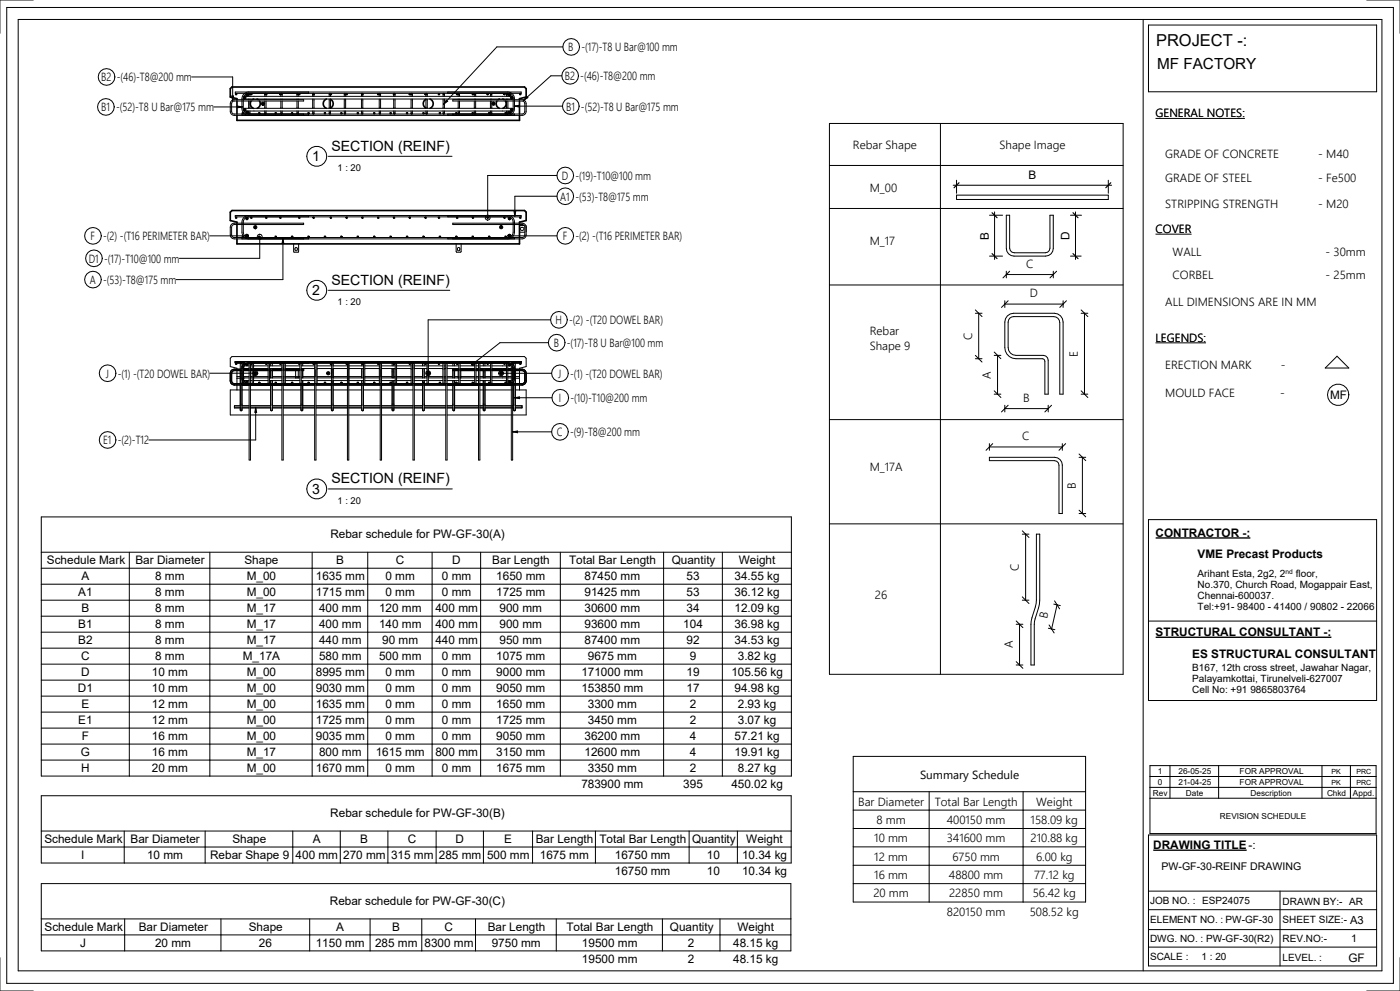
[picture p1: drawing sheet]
<svg xmlns="http://www.w3.org/2000/svg" width="420mm" height="297mm" viewBox="0 0 420 297" stroke-linecap="round" stroke-linejoin="round" font-family="sans-serif">
<defs><g id="words">
<text font-size="4.9" x="346.9" y="13.9">PROJECT -:</text>
<text font-size="4.6" x="347.2" y="20.7">MF FACTORY</text>
<g font-size="4.2">
<text x="99.4" y="45.2">SECTION (REINF)</text>
<text x="93.7" y="48.3">1</text>
<text x="93.7" y="88.5">2</text>
<text x="99.4" y="85.3">SECTION (REINF)</text>
<text x="93.7" y="148">3</text>
<text x="99.4" y="144.9">SECTION (REINF)</text>
</g>
<g font-size="3.5">
<text x="170.5" y="15.4">B -(17)-T8 U Bar@100 mm</text>
<text x="30.4" y="24.4">B2 -(46)-T8@200 mm</text>
<text x="169.5" y="24.1">B2 -(46)-T8@200 mm</text>
<text x="30.4" y="33.4">B1 -(52)-T8 U Bar@175 mm</text>
<text x="169.9" y="33.2">B1 -(52)-T8 U Bar@175 mm</text>
<text x="346.7" y="35.2">GENERAL NOTES:</text>
<text x="255.9" y="44.7">Rebar Shape</text>
<text x="299.9" y="44.7">Shape Image</text>
<text x="349.6" y="47.3">GRADE OF CONCRETE</text>
<text x="395.5" y="47.3">- M40</text>
<text x="168.6" y="54">D -(19)-T10@100 mm</text>
<text x="308.6" y="53.8">B</text>
<text x="261" y="57.4">M_00</text>
<text x="349.6" y="54.6">GRADE OF STEEL</text>
<text x="395.5" y="54.6">- Fe500</text>
<text x="168.1" y="60.2">A1 -(53)-T8@175 mm</text>
<text x="349.6" y="62.3">STRIPPING STRENGTH</text>
<text x="395.5" y="62.3">- M20</text>
<text x="296.7" y="71.8" transform="rotate(-90 296.7 71.8)">B</text>
<text x="321" y="71.9" transform="rotate(-90 321 71.9)">D</text>
<text x="346.7" y="69.9">COVER</text>
<text x="27.2" y="72.1">F -(2) -(T16 PERIMETER BAR)</text>
<text x="168.9" y="72.1">F -(2) -(T16 PERIMETER BAR)</text>
<text x="261" y="73.5">M_17</text>
<text x="351.8" y="76.8">WALL</text>
<text x="397.8" y="76.8">- 30mm</text>
<text x="26.6" y="78.8">D1 -(17)-T10@100 mm</text>
<text x="307.9" y="80.3">C</text>
<text x="351.8" y="83.5">CORBEL</text>
<text x="397.8" y="83.5">- 25mm</text>
<text x="26.9" y="85.2">A -(53)-T8@175 mm</text>
<text x="309" y="89.2">D</text>
<text x="349.6" y="91.6">ALL DIMENSIONS ARE IN MM</text>
<text x="166.7" y="97.2">H -(2) -(T20 DOWEL BAR)</text>
<text x="261" y="100.3">Rebar</text>
<text x="291.7" y="101.8" transform="rotate(-90 291.7 101.8)">C</text>
<text x="166.2" y="104.1">B -(17)-T8 U Bar@100 mm</text>
<text x="261" y="105">Shape 9</text>
<text x="323.4" y="106.9" transform="rotate(-90 323.4 106.9)">E</text>
<text x="346.7" y="102.5">LEGENDS:</text>
<text x="31.7" y="113.2">J</text>
<text x="35.3" y="113.2">-(1) -(T20 DOWEL BAR)</text>
<text x="167.5" y="113.3">J</text>
<text x="171.1" y="113.3">-(1) -(T20 DOWEL BAR)</text>
<text x="297.3" y="113.5" transform="rotate(-90 297.3 113.5)">A</text>
<text x="349.6" y="110.8">ERECTION MARK</text>
<text x="384.3" y="110.8">-</text>
<text x="349.6" y="119.1">MOULD FACE</text>
<text x="384.2" y="119.1">-</text>
<text x="399.1" y="119.7">MF</text>
<text x="167.7" y="120.6">I</text>
<text x="171.2" y="120.6">-(10)-T10@200 mm</text>
<text x="307" y="120.5">B</text>
<text x="167.1" y="130.8">C -(9)-T8@200 mm</text>
<text x="31" y="133.2">E1 -(2)-T12</text>
<text x="306.7" y="132">C</text>
<text x="261" y="141.2">M_17A</text>
<text x="322.8" y="146.5" transform="rotate(-90 322.8 146.5)">B</text>
<text x="99.1" y="161.4">Rebar schedule for PW-GF-30(A)</text>
<text x="346.8" y="160.9">CONTRACTOR -:</text>
<text x="359.3" y="167.3">VME Precast Products</text>
<text x="14.1" y="169.1">Schedule Mark</text>
<text x="24.4" y="173.9">A</text>
<text x="40.7" y="169.1">Bar Diameter</text>
<text x="46.5" y="173.9">8 mm</text>
<text x="73.3" y="169.1">Shape</text>
<text x="74" y="173.9">M_00</text>
<text x="94.8" y="173.9">1635 mm</text>
<text x="100.8" y="169.1">B</text>
<text x="115.7" y="173.9">0 mm</text>
<text x="118.7" y="169.1">C</text>
<text x="132.6" y="173.9">0 mm</text>
<text x="135.7" y="169.1">D</text>
<text x="147.7" y="169.1">Bar Length</text>
<text x="148.9" y="173.9">1650 mm</text>
<text x="170.7" y="169.1">Total Bar Length</text>
<text x="175.4" y="173.9">87450 mm</text>
<text x="201.6" y="169.1">Quantity</text>
<text x="206" y="173.9">53</text>
<text x="220.4" y="173.9">34.55 kg</text>
<text x="221.7" y="169.1">Weight</text>
<text x="305.8" y="171.2" transform="rotate(-90 305.8 171.2)">C</text>
<text x="23.5" y="178.7">A1</text>
<text x="46.5" y="178.7">8 mm</text>
<text x="74" y="178.7">M_00</text>
<text x="94.8" y="178.7">1715 mm</text>
<text x="115.7" y="178.7">0 mm</text>
<text x="132.6" y="178.7">0 mm</text>
<text x="148.9" y="178.7">1725 mm</text>
<text x="175.4" y="178.7">91425 mm</text>
<text x="206" y="178.7">53</text>
<text x="220.4" y="178.7">36.12 kg</text>
<text x="262.5" y="179.6">26</text>
<text x="24.4" y="183.5">B</text>
<text x="46.5" y="183.5">8 mm</text>
<text x="74" y="183.5">M_17</text>
<text x="95.7" y="183.5">400 mm</text>
<text x="113.7" y="183.5">120 mm</text>
<text x="130.7" y="183.5">400 mm</text>
<text x="149.9" y="183.5">900 mm</text>
<text x="175.4" y="183.5">30600 mm</text>
<text x="206" y="183.5">34</text>
<text x="220.4" y="183.5">12.09 kg</text>
<text x="314.2" y="185.5" transform="rotate(-77 314.2 185.5)">B</text>
<text x="23.5" y="188.3">B1</text>
<text x="46.5" y="188.3">8 mm</text>
<text x="74" y="188.3">M_17</text>
<text x="95.7" y="188.3">400 mm</text>
<text x="113.7" y="188.3">140 mm</text>
<text x="130.7" y="188.3">400 mm</text>
<text x="149.9" y="188.3">900 mm</text>
<text x="175.4" y="188.3">93600 mm</text>
<text x="205" y="188.3">104</text>
<text x="220.4" y="188.3">36.98 kg</text>
<text x="346.8" y="190.7">STRUCTURAL CONSULTANT -:</text>
<text x="23.5" y="193.1">B2</text>
<text x="24.3" y="197.9">C</text>
<text x="46.5" y="193.1">8 mm</text>
<text x="46.5" y="197.9">8 mm</text>
<text x="72.9" y="197.9">M_17A</text>
<text x="74" y="193.1">M_17</text>
<text x="95.7" y="193.1">440 mm</text>
<text x="95.7" y="197.9">580 mm</text>
<text x="113.7" y="197.9">500 mm</text>
<text x="114.7" y="193.1">90 mm</text>
<text x="130.7" y="193.1">440 mm</text>
<text x="132.6" y="197.9">0 mm</text>
<text x="148.9" y="197.9">1075 mm</text>
<text x="149.9" y="193.1">950 mm</text>
<text x="175.4" y="193.1">87400 mm</text>
<text x="176.4" y="197.9">9675 mm</text>
<text x="206" y="193.1">92</text>
<text x="207" y="197.9">9</text>
<text x="220.4" y="193.1">34.53 kg</text>
<text x="221.4" y="197.9">3.82 kg</text>
<text x="303.9" y="194.4" transform="rotate(-90 303.9 194.4)">A</text>
<text x="357.7" y="197.1">ES STRUCTURAL CONSULTANT</text>
<text x="24.3" y="202.7">D</text>
<text x="45.6" y="202.7">10 mm</text>
<text x="74" y="202.7">M_00</text>
<text x="94.8" y="202.7">8995 mm</text>
<text x="115.7" y="202.7">0 mm</text>
<text x="132.6" y="202.7">0 mm</text>
<text x="148.9" y="202.7">9000 mm</text>
<text x="174.4" y="202.7">171000 mm</text>
<text x="206" y="202.7">19</text>
<text x="219.4" y="202.7">105.56 kg</text>
<text x="23.4" y="207.5">D1</text>
<text x="45.6" y="207.5">10 mm</text>
<text x="74" y="207.5">M_00</text>
<text x="94.8" y="207.5">9030 mm</text>
<text x="115.7" y="207.5">0 mm</text>
<text x="132.6" y="207.5">0 mm</text>
<text x="148.9" y="207.5">9050 mm</text>
<text x="174.4" y="207.5">153850 mm</text>
<text x="206" y="207.5">17</text>
<text x="220.4" y="207.5">94.98 kg</text>
<text x="24.4" y="212.2">E</text>
<text x="45.6" y="212.2">12 mm</text>
<text x="74" y="212.2">M_00</text>
<text x="94.8" y="212.2">1635 mm</text>
<text x="115.7" y="212.2">0 mm</text>
<text x="132.6" y="212.2">0 mm</text>
<text x="148.9" y="212.2">1650 mm</text>
<text x="176.4" y="212.2">3300 mm</text>
<text x="207" y="212.2">2</text>
<text x="221.4" y="212.2">2.93 kg</text>
<text x="23.5" y="217">E1</text>
<text x="24.5" y="221.8">F</text>
<text x="45.6" y="217">12 mm</text>
<text x="45.6" y="221.8">16 mm</text>
<text x="74" y="217">M_00</text>
<text x="74" y="221.8">M_00</text>
<text x="94.8" y="217">1725 mm</text>
<text x="94.8" y="221.8">9035 mm</text>
<text x="115.7" y="217">0 mm</text>
<text x="115.7" y="221.8">0 mm</text>
<text x="132.6" y="217">0 mm</text>
<text x="132.6" y="221.8">0 mm</text>
<text x="148.9" y="217">1725 mm</text>
<text x="148.9" y="221.8">9050 mm</text>
<text x="175.4" y="221.8">36200 mm</text>
<text x="176.4" y="217">3450 mm</text>
<text x="207" y="217">2</text>
<text x="207" y="221.8">4</text>
<text x="220.4" y="221.8">57.21 kg</text>
<text x="221.4" y="217">3.07 kg</text>
<text x="24.2" y="226.6">G</text>
<text x="45.6" y="226.6">16 mm</text>
<text x="74" y="226.6">M_17</text>
<text x="95.7" y="226.6">800 mm</text>
<text x="112.8" y="226.6">1615 mm</text>
<text x="130.7" y="226.6">800 mm</text>
<text x="148.9" y="226.6">3150 mm</text>
<text x="175.4" y="226.6">12600 mm</text>
<text x="207" y="226.6">4</text>
<text x="220.4" y="226.6">19.91 kg</text>
<text x="24.3" y="231.4">H</text>
<text x="45.6" y="231.4">20 mm</text>
<text x="74" y="231.4">M_00</text>
<text x="94.8" y="231.4">1670 mm</text>
<text x="115.7" y="231.4">0 mm</text>
<text x="132.6" y="231.4">0 mm</text>
<text x="148.9" y="231.4">1675 mm</text>
<text x="176.4" y="231.4">3350 mm</text>
<text x="207" y="231.4">2</text>
<text x="221.4" y="231.4">8.27 kg</text>
<text x="276.1" y="233.4">Summary Schedule</text>
<text x="174.4" y="236.2">783900 mm</text>
<text x="205" y="236.2">395</text>
<text x="219.4" y="236.2">450.02 kg</text>
<text x="99.1" y="245">Rebar schedule for PW-GF-30(B)</text>
<text x="257.5" y="241.5">Bar Diameter</text>
<text x="280.5" y="241.5">Total Bar Length</text>
<text x="310.9" y="241.5">Weight</text>
<text x="263" y="247">8 mm</text>
<text x="284.1" y="247">400150 mm</text>
<text x="309.2" y="247">158.09 kg</text>
<text x="13.3" y="252.7">Schedule Mark</text>
<text x="24.3" y="257.5">I</text>
<text x="39.2" y="252.7">Bar Diameter</text>
<text x="44.1" y="257.5">10 mm</text>
<text x="63.1" y="257.5">Rebar Shape 9</text>
<text x="69.7" y="252.7">Shape</text>
<text x="88.7" y="257.5">400 mm</text>
<text x="93.8" y="252.7">A</text>
<text x="103" y="257.5">270 mm</text>
<text x="108.1" y="252.7">B</text>
<text x="117.3" y="257.5">315 mm</text>
<text x="122.4" y="252.7">C</text>
<text x="131.7" y="257.5">285 mm</text>
<text x="136.7" y="252.7">D</text>
<text x="146.1" y="257.5">500 mm</text>
<text x="151.3" y="252.7">E</text>
<text x="160.8" y="252.7">Bar Length</text>
<text x="162" y="257.5">1675 mm</text>
<text x="179.8" y="252.7">Total Bar Length</text>
<text x="184.5" y="257.5">16750 mm</text>
<text x="207.6" y="252.7">Quantity</text>
<text x="212.1" y="257.5">10</text>
<text x="222.6" y="257.5">10.34 kg</text>
<text x="223.9" y="252.7">Weight</text>
<text x="262.3" y="252.5">10 mm</text>
<text x="284.1" y="252.5">341600 mm</text>
<text x="309.2" y="252.5">210.88 kg</text>
<text x="346" y="254.5">DRAWING TITLE</text>
<text x="374.6" y="254.5">-:</text>
<text x="184.5" y="262.3">16750 mm</text>
<text x="212.1" y="262.3">10</text>
<text x="222.6" y="262.3">10.34 kg</text>
<text x="262.3" y="258">12 mm</text>
<text x="262.3" y="263.5">16 mm</text>
<text x="284.7" y="263.5">48800 mm</text>
<text x="285.8" y="258">6750 mm</text>
<text x="310.3" y="263.5">77.12 kg</text>
<text x="310.9" y="258">6.00 kg</text>
<text x="262.1" y="269.1">20 mm</text>
<text x="284.8" y="269.1">22850 mm</text>
<text x="309.9" y="269.1">56.42 kg</text>
<text x="99" y="271.3">Rebar schedule for PW-GF-30(C)</text>
<text x="284.1" y="274.6">820150 mm</text>
<text x="309" y="274.6">508.52 kg</text>
<text x="13.4" y="279">Schedule Mark</text>
<text x="41.6" y="279">Bar Diameter</text>
<text x="74.6" y="279">Shape</text>
<text x="100.8" y="279">A</text>
<text x="117.6" y="279">B</text>
<text x="133.4" y="279">C</text>
<text x="146.3" y="279">Bar Length</text>
<text x="170" y="279">Total Bar Length</text>
<text x="201" y="279">Quantity</text>
<text x="221.3" y="279">Weight</text>
<text x="24" y="283.8">J</text>
<text x="46.5" y="283.8">20 mm</text>
<text x="77.7" y="283.8">26</text>
<text x="94.7" y="283.8">1150 mm</text>
<text x="112.5" y="283.8">285 mm</text>
<text x="127.4" y="283.8">8300 mm</text>
<text x="147.5" y="283.8">9750 mm</text>
<text x="174.6" y="283.8">19500 mm</text>
<text x="206.4" y="283.8">2</text>
<text x="220" y="283.8">48.15 kg</text>
<text x="174.6" y="288.6">19500 mm</text>
<text x="206.4" y="288.6">2</text>
<text x="220" y="288.6">48.15 kg</text>
<text x="404.6" y="288.4">GF</text>
</g>
<text font-size="3.4" x="405.1" y="276.9">A3</text>
<g font-size="3.2">
<text x="348.5" y="260.9">PW-GF-30-REINF DRAWING</text>
<text x="405.5" y="282.4">1</text>
</g>
<g font-size="3">
<text x="359.3" y="172.9">Arihant Esta, 2g2, 2</text>
<text x="388.8" y="172.9">floor,</text>
<text x="359.3" y="176.2">No.370, Church Road, Mogappair East,</text>
<text x="359.3" y="179.5">Chennai-600037.</text>
<text x="359.3" y="182.8">Tel:+91- 98400 - 41400 / 90802 - 22066</text>
<text x="357.7" y="201.1">B167, 12th cross street, Jawahar Nagar,</text>
<text x="357.7" y="204.4">Palayamkottai, Tirunelveli-627007</text>
<text x="357.7" y="207.8">Cell No: +91 9865803764</text>
<text x="345.1" y="270.9">JOB NO. :</text>
<text x="360.7" y="271.1">ESP24075</text>
<text x="384.8" y="271.4">DRAWN BY:-</text>
<text x="404.8" y="271.4">AR</text>
<text x="345.1" y="276.8">ELEMENT NO. :</text>
<text x="367.7" y="276.8">PW-GF-30</text>
<text x="384.8" y="276.8">SHEET SIZE:-</text>
<text x="345.1" y="282.4">DWG. NO. :</text>
<text x="345.1" y="287.7">SCALE :</text>
<text x="360.5" y="287.7">1 : 20</text>
<text x="361.9" y="282.4">PW-GF-30(R2)</text>
<text x="384.8" y="282.4">REV.NO:-</text>
<text x="384.8" y="288">LEVEL. :</text>
</g>
<g font-size="2.8">
<text x="101.3" y="51.3">1 : 20</text>
<text x="101.3" y="91.5">1 : 20</text>
<text x="101.3" y="151">1 : 20</text>
</g>
<g font-size="2.5">
<text x="347.4" y="232">1</text>
<text x="353.6" y="232">26-05-25</text>
<text x="372" y="232">FOR APPROVAL</text>
<text x="345.9" y="238.6">Rev</text>
<text x="347.4" y="235.3">0</text>
<text x="353.6" y="235.3">21-04-25</text>
<text x="355.9" y="238.6">Date</text>
<text x="372" y="235.3">FOR APPROVAL</text>
<text x="375.3" y="238.6">Description</text>
<text x="398.2" y="238.6">Chkd</text>
<text x="406" y="238.6">Appd.</text>
<text x="366" y="245.4">REVISION SCHEDULE</text>
</g>
<g font-size="2.1">
<text x="399.5" y="232.1">PK</text>
<text x="407" y="232.1">PRC</text>
<text x="399.5" y="235.2">PK</text>
<text x="407" y="235.2">PRC</text>
</g>
<text font-size="2" x="385.7" y="172">nd</text>
</g></defs>
<g fill="#000">
<path d="M69.5 28.7h.6l-.3 1.5zM70.8 28l.3 .1v.3l-.3 .1-.2-.3zM71.3 31.8l1.5 .3-1.5 .2zM72.7 33.8l.2-.1 .2 .2-.2 .3-.2-.1zM73.3 28.9h.3l.2 .3-.1 .3-.3 .2-.3-.2zM73.3 32.5h.3l.2 .3-.1 .3-.3 .2-.3-.2-.1-.3zM73.8 28.2l.3-.1 .3 .1 .1 .4-.2 .2h-.4l-.2-.2zM73.8 33.4l.3-.1 .3 .1 .1 .4-.2 .2h-.4l-.2-.2zM74.7 33.8l.3 .1-.3 .3zM74.7 28l.3 .3-.3 .1zM75.3 28l.3 .1v.3l-.3 .1-.1-.3zM77.6 33.8l.3-.1 .1 .2-.1 .3-.3-.1z"/>
<path d="M79.6 33.8l.2 .1-.2 .3zM79.6 28l.2 .3-.2 .1zM79.8 28l.3 .1v.3l-.3 .1-.1-.3zM82.5 33.8l.3-.1 .2 .2-.2 .3-.3-.1zM84.1 28l.2 .1v.3l-.2 .1-.2-.3zM84.4 33.8l.2 .1-.2 .3zM84.4 28l.2 .3-.2 .1zM87.4 33.8l.3-.1 .2 .2-.2 .3-.3-.1zM89.2 33.8l.3 .1-.3 .3zM89.2 28l.3 .3-.3 .1zM89.7 28l.3 .1v.3l-.3 .1-.1-.3zM92.4 33.8l.2-.1 .2 .2-.2 .3-.2-.1z"/>
<path d="M94 33.8l.2 .1-.2 .3zM94 28l.2 .1-.2 .3zM94 28l.3 .1v.3l-.3 .1-.1-.3zM97.3 33.8l.3-.1 .1 .2-.1 .3-.3-.1zM98.9 33.8l.2 .1-.2 .3zM98.9 28l.2 .3-.2 .1zM99.2 28l.3 .1v.3l-.3 .1-.2-.3zM102.2 33.8l.3-.1 .2 .2-.2 .3-.3-.1zM103.4 33.8l.3 .1-.3 .3zM103.4 28l.3 .3-.3 .1zM103.9 28l.3 .1v.3l-.3 .1-.1-.3zM107.1 33.8l.3-.1 .2 .2-.2 .3-.3-.1z"/>
<path d="M108.6 33.8l.2 .1-.2 .3zM108.6 28l.2 .3-.2 .1zM108.7 28l.3 .1v.3l-.3 .1-.2-.3zM112.1 33.8l.3-.1 .1 .2-.1 .3-.3-.1zM113.4 28l.3 .1v.3l-.3 .1-.2-.3zM113.9 33.8l.3 .1-.3 .3zM113.9 28l.3 .1-.3 .3zM117 33.8l.3-.1 .2 .2-.2 .3-.3-.1zM118.2 28l.2 .1v.3l-.2 .1-.2-.3zM118.3 33.8l.2 .1-.2 .3zM118.3 28l.2 .3-.2 .1zM121.9 33.8l.3-.1 .2 .2-.2 .3-.3-.1z"/>
<path d="M122.9 28l.3 .1v.3l-.3 .1-.2-.3zM123.5 33.8l.2 .1-.2 .3zM123.5 28l.2 .3-.2 .1zM126.9 33.8l.2-.1 .2 .2-.2 .3-.2-.1zM127.6 28l.3 .1v.3l-.3 .1-.1-.3zM127.9 33.8l.3 .1-.3 .3zM127.9 28l.3 .3-.3 .1zM131.6 28l.3 .1v.3l-.3 .1-.1-.3zM131.8 33.8l.3-.1 .1 .2-.1 .3-.3-.1zM133.1 33.8l.2 .1-.2 .3zM133.1 28l.2 .3-.2 .1zM133.9 30l.4 .3-1.2 1z"/>
<path d="M136.7 33.8l.3-.1 .2 .2-.2 .3-.3-.1zM137.1 28l.3 .1v.3l-.3 .1-.2-.3zM137.6 33.8l.2 .1-.2 .3zM137.6 28l.2 .3-.2 .1zM141.8 28l.3 .1v.3l-.3 .1-.1-.3zM141.6 33.8l.3-.1 .2 .2-.2 .3-.3-.1zM142.5 33.8l.2 .1-.2 .3zM142.5 28l.2 .3-.2 .1zM146.3 28l.2 .1v.3l-.2 .1-.2-.3zM146.6 33.8l.2-.1 .2 .2-.2 .3-.2-.1zM147.3 33.8l.2 .1-.2 .3zM147.3 28l.2 .3-.2 .1z"/>
<path d="M151.3 28l.3 .1v.3l-.3 .1-.2-.3zM151.5 33.8l.3-.1 .1 .2-.1 .3-.3-.1zM152.1 33.8l.3 .1-.3 .3zM152.1 28l.3 .3-.3 .1zM152.7 28.1h.3l.3 .3-.4 .5-.4-.2v-.3zM152.7 33.3h.3l.3 .3-.1 .3-.3 .2-.4-.2v-.3zM153.4 28.9l.5 .3v.3l-.4 .2-.3-.2v-.3zM153.4 32.5l.5 .3v.3l-.4 .2-.3-.2v-.3zM154.3 31.8l1.5-.2v.5zM156 28l.3 .1v.3l-.3 .1-.1-.3zM158 28.9l.4 .4-1.3 .8zM70.8 65l.3 .1v.3l-.3 .1-.2-.2z"/>
<path d="M72.7 70.8l.2-.1 .2 .3-.2 .2-.2-.1zM73.8 65.2l.3-.1 .3 .1 .1 .4-.2 .3h-.4l-.2-.3zM73.8 70.5l.3-.2 .3 .2 .1 .3-.2 .3h-.4l-.2-.3zM75.3 65l.3 .1v.3l-.3 .1-.1-.2zM77.6 70.8l.3-.1 .1 .3-.1 .2-.3-.1zM79.8 65l.3 .1v.3l-.3 .1-.1-.2zM82.5 70.8l.3-.1 .2 .3-.2 .2-.3-.1zM84.1 65l.2 .1v.3l-.2 .1-.2-.2zM84.9 71.5l.3 1.5h-.6zM87.4 70.8l.3-.1 .2 .3-.2 .2-.3-.1zM89.7 65l.3 .1v.3l-.3 .1-.1-.2zM92.4 70.8l.2-.1 .2 .3-.2 .2-.2-.1z"/>
<path d="M94 65l.3 .1v.3l-.3 .1-.1-.2zM97.3 70.8l.3-.1 .1 .3-.1 .2-.3-.1zM99.2 65l.3 .1v.3l-.3 .1-.2-.2zM102.2 70.8l.3-.1 .2 .3-.2 .2-.3-.1zM103.9 65l.3 .1v.3l-.3 .1-.1-.2zM107.1 70.8l.3-.1 .2 .3-.2 .2-.3-.1zM108.7 65l.3 .1v.3l-.3 .1-.2-.2zM112.1 70.8l.3-.1 .1 .3-.1 .2-.3-.1zM113.4 65l.3 .1v.3l-.3 .1-.2-.2zM117 70.8l.3-.1 .2 .3-.2 .2-.3-.1zM118.2 65l.2 .1v.3l-.2 .1-.2-.2zM121.9 70.8l.3-.1 .2 .3-.2 .2-.3-.1z"/>
<path d="M122.9 65l.3 .1v.3l-.3 .1-.2-.2zM126.9 70.8l.2-.1 .2 .3-.2 .2-.2-.1zM127.6 65l.3 .1v.3l-.3 .1-.1-.2zM131.6 65l.3 .1v.3l-.3 .1-.1-.2zM131.8 70.8l.3-.1 .1 .3-.1 .2-.3-.1zM136.7 70.8l.3-.1 .2 .3-.2 .2-.3-.1zM137.1 65l.3 .1v.3l-.3 .1-.2-.2zM141.8 65l.3 .1v.3l-.3 .1-.1-.2zM141.6 70.8l.3-.1 .2 .3-.2 .2-.3-.1zM146.3 65l.2 .1v.3l-.2 .1-.2-.2zM146.6 70.8l.2-.1 .2 .3-.2 .2-.2-.1zM151.3 65l.3 .1v.3l-.3 .1-.2-.2z"/>
<path d="M151.5 70.8l.3-.1 .1 .3-.1 .2-.3-.1zM152.7 65.2h.3l.3 .2-.1 .4-.3 .1-.4-.1v-.4zM152.7 70.3h.3l.3 .3-.1 .4-.3 .1-.4-.1v-.4zM154.2 63.3h.5l-.2 1.5zM156 65l.3 .1v.3l-.3 .1-.1-.2zM70.8 108.8l.3 .1v.3l-.3 .1-.2-.3zM72.7 114.6l.2-.1 .2 .3-.2 .2-.2-.1zM73.8 114.2l.3-.1 .3 .1 .1 .4-.2 .3h-.4l-.2-.3zM73.8 109l.3-.1 .3 .1 .1 .4-.2 .2h-.4l-.2-.2zM75.3 108.8l.3 .1v.3l-.3 .1-.1-.3zM77.6 114.6l.3-.1 .1 .3-.1 .2-.3-.1zM79.8 108.8l.3 .1v.3h-.3z"/>
<path d="M82.5 114.6l.3-.1 .2 .3-.2 .2-.3-.1zM84.1 108.8l.2 .1v.3l-.2 .1-.2-.3zM87.4 114.6l.3-.1 .2 .3-.2 .2-.3-.1zM89.7 108.8l.3 .1v.3l-.3 .1-.1-.3zM92.4 114.6l.2-.1 .2 .3-.2 .2-.2-.1zM94 108.8l.3 .1v.3l-.3 .1-.1-.3zM97.3 114.6l.3-.1 .1 .3-.1 .2-.3-.1zM99.2 108.8l.3 .1v.3l-.3 .1-.2-.3zM102.2 114.6l.3-.1 .2 .3-.2 .2-.3-.1zM103.9 108.8l.3 .1v.3l-.3 .1-.1-.3zM107.1 114.6l.3-.1 .2 .3-.2 .2-.3-.1zM108.7 108.8l.3 .1v.3l-.3 .1-.2-.3z"/>
<path d="M112.1 114.6l.3-.1 .1 .3-.1 .2-.3-.1zM113.4 108.8l.3 .1v.3l-.3 .1-.2-.3zM117 114.6l.3-.1 .2 .3-.2 .2-.3-.1zM118.2 108.8l.2 .1v.3l-.2 .1-.2-.3zM121.9 114.6l.3-.1 .2 .3-.2 .2-.3-.1zM122.9 108.8l.3 .1v.3l-.3 .1-.2-.3zM126.9 114.6l.2-.1 .2 .3-.2 .2-.2-.1zM127.6 108.8l.3 .1v.3l-.3 .1-.1-.3zM131.6 108.8l.3 .1v.3l-.3 .1-.1-.3zM131.8 114.6l.3-.1 .1 .3-.1 .2-.3-.1zM136.7 114.6l.3-.1 .2 .3-.2 .2-.3-.1zM137.1 108.8l.3 .1v.3l-.3 .1-.2-.3z"/>
<path d="M141.8 108.8l.3 .1v.3l-.3 .1-.1-.3zM141.6 114.6l.3-.1 .2 .3-.2 .2-.3-.1zM146.2 108.8l.3 .1v.3l-.2 .1-.2-.3zM146.6 114.6l.2-.1 .2 .3-.2 .2-.2-.1zM151.3 108.8l.3 .1v.3l-.3 .1-.2-.3zM151.5 114.6l.3-.1 .1 .3-.1 .2-.3-.1zM152.7 108.9h.3l.3 .3-.4 .5-.4-.2v-.3zM152.7 114.1h.3l.3 .3-.1 .3-.3 .2-.4-.2v-.3zM154.4 119.2l1.5-.2v.5zM156 108.8l.3 .1v.3l-.3 .1-.1-.3zM76.7 122.1l.3 1.5h-.5zM153.8 129.5l1.5-.3v.5z"/>
<circle cx="78.9" cy="31.1" r=".5"/>
<circle cx="148.1" cy="31.1" r=".5"/>
<circle cx="76.6" cy="68.1" r=".5"/>
<circle cx="150.4" cy="68.1" r=".5"/>
<circle cx="76.6" cy="111.9" r=".5"/>
<circle cx="98.5" cy="111.9" r=".5"/>
<circle cx="128.5" cy="111.9" r=".5"/>
<circle cx="150.4" cy="111.9" r=".5"/>
</g>
<g fill="none" stroke="#000" stroke-width=".5">
<path d="M71.1 29.9v-.3l-2-.5v-2.5l.5-.5h87.8l.5 .5v2.5l-2 .5v.3M71.1 30.3v3.9M71.1 34.6v1.5h84.8v-1.5M75.3 30.3a1.47 1.47 0 0 0 .8 2.2M76.1 29.7l-.4 .2M77.1 29.7l.4 .2M77.9 30.3a1.47 1.47 0 0 1-.8 2.2M98 29.7a1.49 1.49 0 0 0-1 1.4 1.49 1.49 0 0 0 1 1.4M99.2 29.8a1.47 1.47 0 0 1 .8 1.3 1.47 1.47 0 0 1-.8 1.3M127.8 29.8a1.47 1.47 0 0 0-.8 1.3 1.47 1.47 0 0 0 .8 1.3M129 29.7a1.49 1.49 0 0 1 1 1.4 1.49 1.49 0 0 1-1 1.4M149.1 30.3a1.47 1.47 0 0 0 .7 2.2"/>
<path d="M149.9 29.7l-.4 .2M150.9 29.7l.4 .2M151.6 30.3a1.47 1.47 0 0 1-.7 2.2M155.9 30.3v3.9M71.1 66.9v-.3l-2-.5v-2.5l.5-.5h87.8l.5 .5v2.5l-2 .5v.3M71.1 67.3v3.9M71.1 71.6v1.5h84.8v-1.5M155.9 67.3v3.9"/>
</g>
<g fill="none" stroke="#000" stroke-width=".3">
<path d="M2 2.2h416.1v292.6h-416.1zM5.5 5.8h409.2v285.3h-409.2zM10 0h-10v10M168.9 14.1h-19.8l-16 17.2M343 5.8v285.3M344.6 7.5h68.5v20h-68.5zM410.1 0h10v10M57.5 23.1h12.3v7.1M64.2 32.1h8.6M69.4 30.2l.9-.3h20.8v.4h-21l-.6 .6v2.5l.2 .6 .6 .2h86.4l.4-.1 .3-.5v-2.7l-.5-.6h-21v-.4h21.1l.5 .3 .3 .6 .1 2.6-.4 .8-.8 .4h-86.4l-.9-.4-.3-.5v-2.6zM69.5 28.7h.6l-.3 1.5zM70.6 27.6h85.8v.4h-85.8z"/>
<path d="M70.8 28l.3 .1v.3l-.3 .1-.2-.3zM71.3 31.8l1.5 .3-1.5 .2zM72.6 34.2v.4M72.7 33.8l.2-.1 .2 .2-.2 .3-.2-.1zM73 32.8l.4-.3h80.1l.4 .4M73 29.3l.4 .4M73 29.2l.4 .5M73.1 29.2l.5-.3 .2 .3-.1 .3-.3 .2M73.1 33.1l.3 .2M73.1 29.1l.3-.2h80.1l.4 .2M73.3 32.5h.3l.2 .3-.1 .3-.3 .2-.3-.2-.1-.3zM73.4 29.7h80.1"/>
<path d="M73.4 33.3h80.1M73.8 28.2l.3-.1 .3 .1 .1 .4-.2 .2h-.4l-.2-.2zM73.8 33.4l.3-.1 .3 .1 .1 .4-.2 .2h-.4l-.2-.2zM74.6 28.2v.7M74.6 28.2l.4-.1v.8M74.6 33.3v.7M74.6 29.7v.2M74.6 30.3v2.2M74.6 28l-1.1 .5-.5 1.1 .1 3.4 .7 1 .8 .2M74.6 27.6a2 2 0 0 0-2 2v3a2 2 0 0 0 2 2M74.7 33.8l.3 .1-.3 .3zM74.7 28l.3 .3-.3 .1z"/>
<path d="M75 33.3v.8l-.4-.1M75 29.7v.2M75 30.3v2.2M75.3 28l.3 .1v.3l-.3 .1-.1-.3zM77.6 33.8l.3-.1 .1 .2-.1 .3-.3-.1zM79.4 28.2v.7M79.4 28.2l.4-.1v.8M79.4 33.3v.7M79.4 29.7v.2M79.4 30.3v2.2M79.6 33.8l.2 .1-.2 .3zM79.6 28l.2 .3-.2 .1z"/>
<path d="M79.8 28l.3 .1v.3l-.3 .1-.1-.3zM79.8 33.3v.8l-.4-.1M79.8 29.7v.2M79.8 30.3v2.2M82.5 33.8l.3-.1 .2 .2-.2 .3-.3-.1zM84.1 28l.2 .1v.3l-.2 .1-.2-.3zM84.3 28.2v.7M84.3 28.2l.3-.1 .1 .8M84.3 33.3v.7M84.3 29.7v.2M84.3 30.3v2.2M84.4 33.8l.2 .1-.2 .3z"/>
<path d="M84.4 28l.2 .3-.2 .1zM84.7 33.3l-.1 .8-.3-.1M84.7 29.7v.2M84.7 30.3v2.2M87.4 33.8l.3-.1 .2 .2-.2 .3-.3-.1zM89.1 28.2v.7M89.1 28.2l.4-.1v.8M89.1 33.3v.7M89.1 29.7v.2M89.1 30.3v2.2M89.2 33.8l.3 .1-.3 .3zM89.2 28l.3 .3-.3 .1z"/>
<path d="M89.5 33.3v.8l-.4-.1M89.5 29.7v.2M89.5 30.3v2.2M89.7 28l.3 .1v.3l-.3 .1-.1-.3zM91.1 34.2v.4M92.4 33.8l.2-.1 .2 .2-.2 .3-.2-.1zM92.6 27.6v.4M92.6 34.2v.4M93.8 28.2v.7M93.8 28.2l.4-.1v.8M93.8 33.3v.7M93.8 29.7v2.8"/>
<path d="M94 33.8l.2 .1-.2 .3zM94 28l.2 .1-.2 .3zM94 28l.3 .1v.3l-.3 .1-.1-.3zM94.2 33.3v.8l-.4-.1M94.2 29.7v2.8M97.3 33.8l.3-.1 .1 .2-.1 .3-.3-.1zM98.8 28.2v.7M98.8 28.2l.4-.1v.8M98.8 33.3v.7M98.8 29.7v2.8M98.9 33.8l.2 .1-.2 .3zM98.9 28l.2 .3-.2 .1z"/>
<path d="M99.2 33.3v.8l-.4-.1M99.2 29.7v2.8M99.2 28l.3 .1v.3l-.3 .1-.2-.3zM102.2 33.8l.3-.1 .2 .2-.2 .3-.3-.1zM103.3 28.2v.7M103.3 28.2l.4-.1v.8M103.3 33.3v.7M103.3 29.7v2.8M103.4 33.8l.3 .1-.3 .3zM103.4 28l.3 .3-.3 .1zM103.7 33.3v.8l-.4-.1M103.7 29.7v2.8"/>
<path d="M103.9 28l.3 .1v.3l-.3 .1-.1-.3zM107.1 33.8l.3-.1 .2 .2-.2 .3-.3-.1zM108.5 28.2v.7M108.5 28.2l.3-.1 .1 .8M108.5 33.3v.7M108.5 29.7v2.8M108.6 33.8l.2 .1-.2 .3zM108.6 28l.2 .3-.2 .1zM108.7 28l.3 .1v.3l-.3 .1-.2-.3zM108.9 33.3l-.1 .8-.3-.1M108.9 29.7v2.8M112.1 33.8l.3-.1 .1 .2-.1 .3-.3-.1z"/>
<path d="M113.4 28l.3 .1v.3l-.3 .1-.2-.3zM113.8 28.2v.7M113.8 28.2l.4-.1v.8M113.8 33.3v.7M113.8 29.7v2.8M113.9 33.8l.3 .1-.3 .3zM113.9 28l.3 .1-.3 .3zM114.2 33.3v.8l-.4-.1M114.2 29.7v2.8M117 33.8l.3-.1 .2 .2-.2 .3-.3-.1zM118.1 28.2v.7M118.1 28.2l.4-.1v.8"/>
<path d="M118.1 33.3v.7M118.1 29.7v2.8M118.2 28l.2 .1v.3l-.2 .1-.2-.3zM118.3 33.8l.2 .1-.2 .3zM118.3 28l.2 .3-.2 .1zM118.5 33.3v.8l-.4-.1M118.5 29.7v2.8M121.9 33.8l.3-.1 .2 .2-.2 .3-.3-.1zM122.9 28l.3 .1v.3l-.3 .1-.2-.3zM123.3 28.2v.7M123.3 28.2l.4-.1v.8M123.3 33.3v.7"/>
<path d="M123.3 29.7v2.8M123.5 33.8l.2 .1-.2 .3zM123.5 28l.2 .3-.2 .1zM123.7 33.3v.8l-.4-.1M123.7 29.7v2.8M126.9 33.8l.2-.1 .2 .2-.2 .3-.2-.1zM127.6 28l.3 .1v.3l-.3 .1-.1-.3zM127.8 28.2v.7M127.8 28.2l.4-.1v.8M127.8 33.3v.7M127.8 29.7v2.8M127.9 33.8l.3 .1-.3 .3z"/>
<path d="M127.9 28l.3 .3-.3 .1zM128.2 33.3v.8l-.4-.1M128.2 29.7v2.8M131.6 28l.3 .1v.3l-.3 .1-.1-.3zM131.8 33.8l.3-.1 .1 .2-.1 .3-.3-.1zM133 28.2v.7M133 28.2l.3-.1 .1 .8M133 33.3v.7M133 29.7v2.8M133.1 33.8l.2 .1-.2 .3zM133.1 28l.2 .3-.2 .1zM133.4 33.3l-.1 .8-.3-.1"/>
<path d="M133.4 29.7v2.8M133.9 30l.4 .3-1.2 1zM134.4 27.6v.4M134.4 34.2v.4M135.9 34.2v.4M136.7 33.8l.3-.1 .2 .2-.2 .3-.3-.1zM137.1 28l.3 .1v.3l-.3 .1-.2-.3zM137.5 28.2v.7M137.5 28.2l.4-.1v.8M137.5 33.3v.7M137.5 29.7v.2M137.5 30.3v2.2"/>
<path d="M137.6 33.8l.2 .1-.2 .3zM137.6 28l.2 .3-.2 .1zM137.9 33.3v.8l-.4-.1M137.9 29.7v.2M137.9 30.3v2.2M141.6 33.8l.3-.1 .2 .2-.2 .3-.3-.1zM141.8 28l.3 .1v.3l-.3 .1-.1-.3zM142.3 28.2v.7M142.3 28.2l.4-.1v.8M142.3 33.3v.7M142.3 29.7v.2M142.3 30.3v2.2"/>
<path d="M142.5 33.8l.2 .1-.2 .3zM142.5 28l.2 .3-.2 .1zM142.7 33.3v.8l-.4-.1M142.7 29.7v.2M142.7 30.3v2.2M146.3 28l.2 .1v.3l-.2 .1-.2-.3zM146.6 33.8l.2-.1 .2 .2-.2 .3-.2-.1zM147.2 28.2v.7M147.2 28.2l.3-.1 .1 .8M147.2 33.3v.7M147.2 29.7v.2M147.2 30.3v2.2"/>
<path d="M147.3 33.8l.2 .1-.2 .3zM147.3 28l.2 .3-.2 .1zM147.6 33.3l-.1 .8-.3-.1M147.6 29.7v.2M147.6 30.3v2.2M151.3 28l.3 .1v.3l-.3 .1-.2-.3zM151.5 33.8l.3-.1 .1 .2-.1 .3-.3-.1zM152 28.2v.7M152 28.2l.4-.1v.8M152 33.3v.7M152 29.7v.2M152 30.3v2.2"/>
<path d="M152.1 33.8l.3 .1-.3 .3zM152.1 28l.3 .3-.3 .1zM152.4 28l1.1 .5 .5 1.1-.1 3.4-.7 1-.8 .2M152.4 27.6a2 2 0 0 1 2 2v3a2 2 0 0 1-2 2M152.4 33.3v.8l-.4-.1M152.4 29.7v.2M152.4 30.3v2.2M152.7 28.1h.3l.3 .3-.1 .3-.3 .2-.4-.2v-.3zM152.7 33.3h.3l.3 .3-.1 .3-.3 .2-.4-.2v-.3zM153.4 32.5h.3l.2 .3v.3l-.4 .2-.3-.2v-.3zM153.9 29.2l-.5-.3-.2 .3v.3l.3 .2M153.9 33l-.4 .3"/>
<path d="M153.9 29.2l-.4 .5M153.9 29.3l-.4 .4M154.3 31.8l1.5-.2v.5zM154.3 31.8h14.5M154.4 34.2v.4M156 28l.3 .1v.3l-.3 .1-.1-.3zM158 28.9l.4 .4-1.3 .8zM168.6 22.7h-3.3l-8.2 7.4M248.9 37h88.1v165.2h-88.1zM282.2 37v165.2M167.1 58.8h-12.6v6M167.1 52.6h-20.8v12.7"/>
<path d="M248.9 49.6h88.1M287 58.5h45.5v1.3h-45.5zM62.9 70.7h11.2M70.6 64.6h85.8v.4h-85.8zM70.8 65l.3 .1v.3l-.3 .1-.2-.2zM72.6 71.2v.4M72.7 70.8l.2-.1 .2 .3-.2 .2-.2-.1zM73.8 65.2l.3-.1 .3 .1 .1 .4-.2 .3h-.4l-.2-.3zM73.8 70.5l.3-.2 .3 .2 .1 .3-.2 .3h-.4l-.2-.3zM74.6 65l-1.1 .5-.5 1.1 .1 3.4 .4 .7 1.1 .5M74.6 64.6a2 2 0 0 0-2 2v3a2 2 0 0 0 2 2M75.3 65l.3 .1v.3l-.3 .1-.1-.2z"/>
<path d="M77.6 70.8l.3-.1 .1 .3-.1 .2-.3-.1zM77.9 71v6.4h-24.1M79.8 65l.3 .1v.3l-.3 .1-.1-.2zM82.5 70.8l.3-.1 .2 .3-.2 .2-.3-.1zM84.1 65l.2 .1v.3l-.2 .1-.2-.2zM84.9 71.5l.3 1.5h-.6zM84.9 71.5v12.3h-32M87.4 70.8l.3-.1 .2 .3-.2 .2-.3-.1zM88.1 73.1l.1 2.5h1.3l.1-2.5M88.6 74.3l.6 .1-.2 .7-.5-.1zM89.7 65l.3 .1v.3l-.3 .1-.1-.2zM91.1 71.2v.4"/>
<path d="M92.4 70.8l.2-.1 .2 .3-.2 .2-.2-.1zM92.6 64.6v.4M92.6 71.2v.4M94 65l.3 .1v.3l-.3 .1-.1-.2zM97.3 70.8l.3-.1 .1 .3-.1 .2-.3-.1zM99.2 65l.3 .1v.3l-.3 .1-.2-.2zM102.2 70.8l.3-.1 .2 .3-.2 .2-.3-.1zM103.9 65l.3 .1v.3l-.3 .1-.1-.2zM107.1 70.8l.3-.1 .2 .3-.2 .2-.3-.1zM108.7 65l.3 .1v.3l-.3 .1-.2-.2zM112.1 70.8l.3-.1 .1 .3-.1 .2-.3-.1zM113.4 65l.3 .1v.3l-.3 .1-.2-.2z"/>
<path d="M117 70.8l.3-.1 .2 .3-.2 .2-.3-.1zM118.2 65l.2 .1v.3l-.2 .1-.2-.2zM121.9 70.8l.3-.1 .2 .3-.2 .2-.3-.1zM122.9 65l.3 .1v.3l-.3 .1-.2-.2zM126.9 70.8l.2-.1 .2 .3-.2 .2-.2-.1zM127.6 65l.3 .1v.3l-.3 .1-.1-.2zM131.6 65l.3 .1v.3l-.3 .1-.1-.2zM131.8 70.8l.3-.1 .1 .3-.1 .2-.3-.1zM134.4 64.6v.4M134.4 71.2v.4M135.9 71.2v.4M136.7 70.8l.3-.1 .2 .3-.2 .2-.3-.1z"/>
<path d="M136.9 73.1l.1 2.5h1.2l.2-2.5M137.1 65l.3 .1v.3l-.3 .1-.2-.2zM137.4 74.3l.5 .1-.1 .7-.5-.1zM141.6 70.8l.3-.1 .2 .3-.2 .2-.3-.1zM141.8 65l.3 .1v.3l-.3 .1-.1-.2zM146.3 65l.2 .1v.3l-.2 .1-.2-.2zM146.6 70.8l.2-.1 .2 .3-.2 .2-.2-.1zM151.3 65l.3 .1v.3l-.3 .1-.2-.2zM151.5 70.8l.3-.1 .1 .3-.1 .2-.3-.1zM152.4 65l1.1 .5 .5 1.1-.1 3.4-.4 .7-1.1 .5M152.4 64.6a2 2 0 0 1 2 2v3a2 2 0 0 1-2 2M152.7 65.2h.3l.3 .2-.1 .4-.3 .1-.4-.1v-.4z"/>
<path d="M152.7 70.3h.3l.3 .3-.1 .4-.3 .1-.4-.1v-.4zM152.9 70.7h14.2M154.2 63.3h.5l-.2 1.5zM154.4 71.2v.4M155.9 67.6h1.4M155.9 69.6h1.6M156 65l.3 .1v.3l-.3 .1-.1-.2zM157.8 67.7v3l-.3 .6-.8 .3h-86.4l-.9-.3-.3-.9v-2.6l.3-.5 .9-.4h20.8v.4h-21l-.6 .6v2.5l.2 .6 .6 .2h86.4l.5-.2 .3-.6-.1-2.5-.5-.6h-21v-.4h20.8l.8 .4 .4 .8M248.9 62.5h88.1M301.9 64.5h1v9.9l.2 .7 .5 .5 .7 .2h9.4l.7-.2 .5-.5 .1-.7v-9.9h1v10a2.31 2.31 0 0 1-2.3 2.3h-9.4a2.31 2.31 0 0 1-2.4-2.3zM165.2 95.9h-36.7v18.9l-.2 .2-.2-.2v-5.8l.2-.2 .2 .2v1.8M248.9 85.4h88.1"/>
<path d="M302.3 94.7l.8-.6 1.1-.2h12.1a2.64 2.64 0 0 1 2.7 2.7v21.6h-1v-21.5a1.82 1.82 0 0 0-1.8-1.8h-12a1.65 1.65 0 0 0-1.7 1.7v7.6a2.34 2.34 0 0 0 2.3 2.3h8.3l.7 .2 .5 .6 .2 .7v10.2h-1l-.1-10.3-.6-.4h-8a3.3 3.3 0 0 1-3.3-3.3v-7.6l.2-1zM63 111.9h13.6M70.6 108.4h85.8v.4h-85.8zM70.8 108.8l.3 .1v.3l-.3 .1-.2-.3zM71.1 110.7v-.3l-2-.5v-2.5l.5-.5h87.8l.5 .5v2.5l-2 .5v.3M71.1 112.9h1M71.1 113.4h1M71.1 111.1v3.9M71.1 115.4v1.5M72.1 110.6v-1.6l.3-.1 .2 .2v1.6h-2.6l-.7 .6-.2 2.9 .2 .6 .4 .4 .6 .2h86.4l.6-.2 .4-.4 .2-.6-.2-2.9-.7-.6h-2.6M72.1 116.9h-3v7.5h5.6M72.1 111.1v3.9"/>
<path d="M72.1 115.4v5.8M72.6 110.4l.3-1 .5-.6-.8 1v11.4M72.6 113.4l.3 1 .5 .6M72.6 111.1h-2.5l-.5 .4-.1 2.7 .4 .7h87.2l.4-.7-.1-2.7-.5-.4h-2.5M72.6 116.9h2.1M72.7 114.6l.2-.1 .2 .3-.2 .2-.2-.1zM73 113.4l.5 1.1 1.1 .5M73 110.4v3M73 112.9h1.7M73 113.4h.2M73 111.1h1.7M73 110.7h1.7"/>
<path d="M73 110.4h.2M73.2 109.8l.6-.8 .8-.2-1.1 .5-.5 1.1M73.4 110.4h.1M73.8 109l.3-.1 .3 .1 .1 .4-.2 .2h-.4l-.2-.2zM73.8 114.2l.3-.1 .3 .1 .1 .4-.2 .3h-.4l-.2-.3zM74.7 109.7h-1a.44 .44 0 0 0-.7 .4 .44 .44 0 0 0 .7 .4h1M74.7 113.3h-1a.44 .44 0 0 0-.7 .4 .44 .44 0 0 0 .7 .4h1M74.7 115.4v22.5h.4v-22.5M75.1 109.1l-.2-.2-.2 .2v5.9M75.1 109.1v5.9M75.1 112.9h.6M75.1 116.9h6.1"/>
<path d="M75.1 111.1h.6M75.1 110.7h.6M75.2 110.5h.5M75.2 113.3h.5M75.2 109.7h.5M75.2 114.1h.5M75.3 108.8l.3 .1v.3l-.3 .1-.1-.3zM75.7 108.9l.4 .1v5.8l-.2 .2-.2-.2zM76.1 112.9h4.3M76.1 110.5h4.3M76.1 113.3h4.3M76.1 111.1h4.3"/>
<path d="M76.1 110.7h4.3M76.1 109.7h4.3M76.1 114.1h4.3M77.6 114.6l.3-.1 .1 .3-.1 .2-.3-.1zM79.8 108.8l.3 .1v.3l-.3 .1-.1-.3zM80.5 108.9l.3 .1v5.8l-.2 .2-.2-.2zM80.8 112.9h.4M80.8 110.5h3.8M80.8 113.3h3.8M80.8 111.1h3.8M80.8 110.7h3.8M80.8 109.7h3.8"/>
<path d="M80.8 114.1h3.8M81.2 110.5v.1M81.2 109.7v-.7l.3-.1 .2 .1v.7M81.2 111.1v2.2M81.2 114.1v.9M81.2 115.4v5.8M81.7 110.5v.1M81.7 112.9h2.9M81.7 116.9h2.9M81.7 111.1v2.2M81.7 114.1v.9M81.7 115.4v5.8"/>
<path d="M82.5 114.6l.3-.1 .2 .3-.2 .2-.3-.1zM84.1 108.8l.2 .1v.3l-.2 .1-.2-.3zM84.6 115v-5.9l.2-.2 .2 .2v5.9M84.6 115.4v22.5h.4v-22.5M85 112.9h.2M85 116.9h5.3M85 110.5h.2M85 113.3h.2M85 111.1h.2M85 110.7h.2M85 109.7h.2M85 114.1h.2"/>
<path d="M85.3 108.9l.3 .1v5.8l-.2 .2-.2-.2zM85.6 112.9h4.4M85.6 110.5h4.4M85.6 113.3h4.4M85.6 111.1h4.4M85.6 110.7h4.4M85.6 109.7h4.4M85.6 114.1h4.4M87.4 114.6l.3-.1 .2 .3-.2 .2-.3-.1zM88.7 110.5v.2M88.7 111.1v2.2M89.5 110.5v.2"/>
<path d="M89.5 111.1v2.2M89.7 108.8l.3 .1v.3l-.3 .1-.1-.3zM90 108.9l.4 .1v5.8l-.2 .2-.2-.2zM90.3 114.9v.1M90.3 115.4v5.8M90.4 109h.4v.7M90.4 110.7h.7v.4h-.7M90.4 110.5h4M90.4 113.3h4M90.4 109.7h4M90.4 114.1h4M90.8 110.5v.1"/>
<path d="M90.8 112.9h3.6M90.8 116.9h3.6M90.8 111.1v2.2M90.8 114.1v.9M90.8 115.4v5.8M92.4 114.6l.2-.1 .2 .3-.2 .2-.2-.1zM94 108.8l.3 .1v.3l-.3 .1-.1-.3zM94.4 115v-5.9l.2-.2 .2 .2v5.9M94.4 115.4v22.5h.4v-22.5M94.8 109.1h.1M94.8 110.8v2.2M94.8 108.9l.2-.1 .2 .2v5.8l-.4 .1"/>
<path d="M94.8 116.9h4.6M95.2 112.9h4.2M95.2 110.5h4.3M95.2 113.3h4.3M95.2 109.7h4.3M95.2 114.1h4.3M97.3 114.6l.3-.1 .1 .3-.1 .2-.3-.1zM99.2 108.8l.3 .1v.3l-.3 .1-.2-.3zM99.4 110.6v.9M99.4 110.5v2.8M99.4 114.1v.9M99.4 115.4v5.8"/>
<path d="M99.5 108.9l-.1 .8M99.9 109v1.8M99.9 109l-.2-.2-.2 .2v5.8l.2 .2 .2-.2v-1.8M99.9 109v.7h4.3M99.9 110.6v.9M99.9 112.9h4.3M99.9 116.9h4.3M99.9 115.4v5.8M102.2 114.6l.3-.1 .2 .3-.2 .2-.3-.1zM103.9 108.8l.3 .1v.3l-.3 .1-.1-.3zM104.2 115v-5.9l.2-.2 .2 .2v5.9M104.2 110.5h-4.3v2.8h4.3"/>
<path d="M104.2 115.4v22.5h.4v-22.5M104.2 114.1h-4.3v.9M104.3 109l.2-.2 .2 .2v5.9M104.6 116.9h4M104.7 112.9h3.9M104.7 110.5h4.4M104.7 114.1h4.4v.9M107.1 114.6l.3-.1 .2 .3-.2 .2-.3-.1zM108.6 110.6v.9M108.6 110.5v2.8M108.6 114.1v.9M108.6 115.4v5.8"/>
<path d="M108.7 108.8l.3 .1v.3l-.3 .1-.2-.3zM109.1 109.1l-.2-.2h-.3v.8M109.1 109.2v.5h-4.4M109.1 116.9h5M109.1 109.1v.1M109.1 115.4v5.8M109.1 113v1.8l.2 .2 .2-.2v-5.8l-.2-.2-.2 .2v4.3h-4.4M109.5 112.9h4.3M109.5 110.5h4.3M109.5 113.3h4.3M109.5 109.7h4.3M109.5 114.1h4.3"/>
<path d="M112.1 114.6l.3-.1 .1 .3-.1 .2-.3-.1zM113.4 108.8l.3 .1v.3l-.3 .1-.2-.3zM114.1 115.4v22.5h.4v-22.5M114.2 108.9l-.4 .1v5.8l.3 .2v-5.9l.2-.2 .2 .2v5.9M114.2 110.8v2.2M114.5 112.9h3.2M114.5 116.9h3.2M114.5 110.5h4.1M114.5 113.3h4.1M114.5 109.7h4.1M114.5 114.1h4.1M117 114.6l.3-.1 .2 .3-.2 .2-.3-.1z"/>
<path d="M117.7 110.6v.9M117.7 109.7v-.7l.2-.1 .3 .1v.7M117.7 110.5v2.8M117.7 114.1v.9M117.7 115.4v5.8M118.2 108.8l.2 .1v.3l-.2 .1-.2-.3zM118.2 110.6v.9M118.2 110.5v2.8M118.2 114.1v.9M118.2 115.4v5.8M118.2 112.9h.4M118.2 116.9h5.7"/>
<path d="M118.6 108.9l.4 .1v5.8l-.2 .2-.2-.2zM119 112.9h4.4M119 110.5h4.4M119 113.3h4.4M119 109.7h4.4M119 114.1h4.4M121.9 114.6l.3-.1 .2 .3-.2 .2-.3-.1zM122.9 108.8l.3 .1v.3l-.3 .1-.2-.3zM123.4 108.9l.4 .1v5.8l-.2 .2-.2-.2zM123.8 112.9h.1M123.8 110.5h.1M123.8 113.3h.1"/>
<path d="M123.8 109.7h.1M123.8 114.1h.1M123.9 115v-5.9l.2-.2 .2 .2v5.9M123.9 115.4v22.5h.4v-22.5M124.3 112.9h2.5M124.3 116.9h2.5M124.3 110.5h3.8M124.3 113.3h3.8M124.3 109.7h3.8M124.3 114.1h3.8M126.8 110.6v.9M126.8 109.7v-.7l.2-.1 .3 .1v.7"/>
<path d="M126.8 110.5v2.8M126.8 114.1v.9M126.8 115.4v5.8M126.9 114.6l.2-.1 .2 .3-.2 .2-.2-.1zM127.3 110.6v.9M127.3 112.9h.8M127.3 116.9h6.5M127.3 110.5v2.8M127.3 114.1v.9M127.3 115.4v5.8M127.6 108.8l.3 .1v.3l-.3 .1-.1-.3zM128.5 112.9h4.4"/>
<path d="M128.5 110.5h4.4M128.5 113.3h4.4M128.5 109.7h4.4M128.5 114.1h4.4M131.6 108.8l.3 .1v.3l-.3 .1-.1-.3zM131.8 114.6l.3-.1 .1 .3-.1 .2-.3-.1zM133 108.9l.3 .1v5.8l-.2 .2-.2-.2zM133.3 112.9h.5M133.3 110.5h.5M133.3 113.3h.5M133.3 109.7h.5M133.3 114.1h.5"/>
<path d="M133.8 115v-5.9l.2-.2 .2 .2v5.9M133.8 115.4v22.5h.4v-22.5M134.2 112.9h1.7M134.2 116.9h1.7M134.2 110.5h3.5M134.2 113.3h3.5M134.2 109.7h3.5M134.2 114.1h3.5M135.9 110.5v.1M135.9 109.7v-.7l.2-.1 .3 .1v.7M135.9 111.1v2.2M135.9 114.1v.9"/>
<path d="M135.9 115.4v5.8M136.4 110.5v.1M136.4 112.9h1.3M136.4 116.9h7.2M136.4 111.1v2.2M136.4 114.1v.9M136.4 115.4v5.8M136.7 114.6l.3-.1 .2 .3-.2 .2-.3-.1zM137.1 108.8l.3 .1v.3l-.3 .1-.2-.3zM137.5 110.5v.2M137.5 111.1v2.2M137.7 110.7h-1.8v.4h1.8"/>
<path d="M137.7 108.9l.4 .1v5.8l-.2 .2-.2-.2zM138.1 112.9h4.3M138.1 113.3h4.3M138.1 111.1h4.3M138.1 110.7h4.3M138.1 109.7h4.3M138.1 114.1h4.3M138.3 110.5v.2M138.3 111.1v2.2M141.6 114.6l.3-.1 .2 .3-.2 .2-.3-.1zM141.8 108.8l.3 .1v.3l-.3 .1-.1-.3zM142.4 110.5h-4.3"/>
<path d="M142.5 108.9l.3 .1v5.8l-.2 .2-.2-.2zM142.8 112.9h.8M142.8 110.5h.8M142.8 113.3h.8M142.8 111.1h.8M142.8 110.7h.8M142.8 109.7h.8M142.8 114.1h.8M143.6 115v-5.9l.2-.2 .2 .2v5.9M143.6 115.4v22.5h.4v-22.5M144 112.9h1M144 116.9h1"/>
<path d="M144 110.5h3.2M144 113.3h3.2M144 111.1h3.2M144 110.7h3.2M144 109.7h3.2M144 114.1h3.2M145 110.5v.1M145 109.7v-.7l.3-.1 .2 .1v.7M145 111.1v2.2M145 114.1v.9M145 115.4v5.8M145.5 110.5v.1"/>
<path d="M145.5 112.9h1.7M145.5 116.9h7.9M145.5 111.1v2.2M145.5 114.1v.9M145.5 115.4v5.8M146.3 108.8l.2 .1v.3l-.2 .1-.2-.3zM146.6 114.6l.2-.1 .2 .3-.2 .2-.2-.1zM147.3 108.9l.3 .1v5.8l-.2 .2-.2-.2zM147.6 109.7h4.4M147.6 110.5h4.4M147.6 113.3h4.4M147.6 114.1h4.4"/>
<path d="M147.6 112.9h4.4M147.6 111.1h4.4M147.6 110.7h4.4M150.3 111.9h15.2M151.3 108.8l.3 .1v.3l-.3 .1-.2-.3zM151.5 114.6l.3-.1 .1 .3-.1 .2-.3-.1zM152 108.9l.4 .1v5.8l-.2 .2-.2-.2zM152.4 109.7h1M152.4 110.5h1M152.4 113.3h1M152.4 114.1h1M152.4 112.9h1"/>
<path d="M152.4 111.1h1M152.4 110.7h1M152.4 108.8l1 .4M152.7 108.9h.3l.3 .3-.1 .3-.3 .2-.4-.2v-.3zM152.7 114.1h.3l.3 .3-.1 .3-.3 .2-.4-.2v-.3zM153.4 114.6l-1 .4M153.4 115v-5.9l.2-.2 .2 .2v5.9M153.4 115.4v22.5h.4v-22.5M153.5 108.8l.2 .1M153.8 109.8l.2 .6M153.8 110.4l.1-.3 .1 .3M153.8 112.9h.2"/>
<path d="M153.8 116.9h.3M153.8 111.1h.2M153.8 110.7h.2M153.8 110.4h.2M153.9 113.8l-.1 .2M154 113.4l-.2 .6 .1-.2M154 113.4l-.1 .3M154 110.4v3M154 113.4l-.1 .4M154.1 115.4v5.8M154.4 115v.4M154.4 119.2l1.5-.2v.5z"/>
<path d="M154.4 119.2h11.2M154.6 110.6v-1.6l-.4-.1-.1 .5-.3-.4 .6 1.4v3l-.6 1.4 .3-.4v.6M154.6 116.9h3.3v7.5h-4.1M154.6 112.9h1.3M154.6 113.4h1.3M154.6 111.1v3.9M154.6 115.4v5.8M155.9 111.1v3.9M155.9 115.4v1.5M156 108.8l.3 .1v.3l-.3 .1-.1-.3zM164.5 102.7h-14.5l-8.1 6.4M401.2 106.8l3.5 3.5h-7.1z"/>
<path d="M72.1 121.2v.5h-1.8v.6h1.8v.6M72.1 122.9l.2 .3 .3-.3M72.1 121.2v1.7M72.6 121.2v.5h2.1M72.6 121.2v1.7M74.7 122.3h-2.1v.6M75.1 122.3h6.1v.6M75.1 124.4h9.5M76.7 122.1l.3 1.5h-.5zM76.7 122.1v9.8h-32M81.2 121.2v.5h-6.1M81.2 122.9l.3 .3 .2-.3"/>
<path d="M81.2 121.2v1.7M81.7 121.2v.5h2.9M81.7 121.2v1.7M84.6 122.3h-2.9v.6M85 122.3h5.3v.6M85 124.4h9.4M90.3 121.2v.5h-5.3M90.3 122.9l.3 .3 .2-.3M90.3 121.2v1.7M90.8 121.2v.5h3.6M90.8 121.2v1.7M94.4 122.3h-3.6v.6"/>
<path d="M94.8 122.3h4.6v.6M94.8 124.4h9.4M99.4 121.2v.5h-4.6M99.4 122.9l.3 .3 .2-.3M99.4 121.2v1.7M99.9 121.2v.5h4.3M99.9 121.2v1.7M104.2 122.3h-4.3v.6M104.6 122.3h4v.6M104.6 124.4h9.5M108.6 121.2v.5h-4M108.6 122.9l.2 .3 .3-.3"/>
<path d="M108.6 121.2v1.7M109.1 121.2v.5h5M109.1 121.2v1.7M114.1 122.3h-5v.6M114.5 122.3h3.2v.6M114.5 124.4h9.4M117.7 121.2v.5h-3.2M117.7 122.9l.2 .3 .3-.3M117.7 121.2v1.7M118.2 121.2v.5h5.7M118.2 121.2v1.7M123.9 122.3h-5.7v.6"/>
<path d="M124.3 122.3h2.5v.6M124.3 124.4h9.5M126.8 121.2v.5h-2.5M126.8 122.9l.2 .3 .3-.3M126.8 121.2v1.7M127.3 121.2v.5h6.5M127.3 121.2v1.7M133.8 122.3h-6.5v.6M134.2 122.3h1.7v.6M134.2 124.4h9.4M135.9 121.2v.5h-1.7M135.9 122.9l.2 .3 .3-.3"/>
<path d="M135.9 121.2v1.7M136.4 121.2v.5h7.2M136.4 121.2v1.7M143.6 122.3h-7.2v.6M144 122.3h1v.6M144 124.4h9.4M145 121.2v.5h-1M145 122.9l.3 .3 .2-.3M145 121.2v1.7M145.5 121.2v.5h7.9M145.5 121.2v1.7M153.4 122.3h-7.9v.6"/>
<path d="M153.8 129.5l1.5-.3v.5zM153.8 129.5h11.7M153.8 122.3h.3v.6M154.1 121.2v.5h-.3M154.1 122.9l.3 .3 .2-.3M154.1 121.2v1.7M154.6 121.2v.5h2v.6h-2v.6M154.6 121.2v1.7M248.9 125.8h88.1M296.9 137.1h19.5a2.31 2.31 0 0 1 2.4 2.3v14.6h-1v-14.5l-.2-.7-.5-.5-.7-.2h-19.5zM248.9 157.1h88.1M344.6 155.8h68.5v54.2h-68.5z"/>
<path d="M311 160.1h1v19.8a24 24 0 0 1-1.6 6.4l-.1 13.1h-1l.1-13.2 1.3-4.2 .3-2.1zM344.6 186.2h68.5M344.6 250.3h68.5v39.3h-68.5zM344.6 272.7h68.5M344.6 267.2h68.5M344.6 278.7h68.5M384.1 267.2v22.4M0 287.1v10h10M344.6 283.9h68.5M420.1 287.1v10h-10"/>
<circle cx="171.4" cy="14.1" r="2.5"/>
<circle cx="31.8" cy="32.1" r="2.5"/>
<circle cx="32" cy="23.1" r="2.5"/>
<circle cx="78.9" cy="31.1" r=".5"/>
<circle cx="148.1" cy="31.1" r=".5"/>
<circle cx="171.1" cy="22.7" r="2.5"/>
<circle cx="171.3" cy="31.8" r="2.5"/>
<circle cx="169.6" cy="58.8" r="2.5"/>
<circle cx="169.6" cy="52.6" r="2.5"/>
<circle cx="27.9" cy="70.7" r="2.5"/>
<circle cx="28.2" cy="77.4" r="2.5"/>
<circle cx="74.1" cy="70.7" r=".5"/>
<circle cx="76.6" cy="68.1" r=".5"/>
<circle cx="77.9" cy="71" r=".75"/>
<circle cx="146.3" cy="65.3" r=".75"/>
<circle cx="150.4" cy="68.1" r=".5"/>
<circle cx="152.9" cy="70.7" r=".5"/>
<circle cx="156.7" cy="68.6" r=".52"/>
<circle cx="169.6" cy="70.7" r="2.5"/>
<circle cx="27.9" cy="83.8" r="2.5"/>
<circle cx="167.7" cy="95.9" r="2.5"/>
<circle cx="32.3" cy="111.9" r="2.5"/>
<circle cx="76.6" cy="111.9" r=".5"/>
<circle cx="76.6" cy="111.9" r=".75"/>
<circle cx="98.5" cy="111.9" r=".5"/>
<circle cx="128.5" cy="111.9" r=".75"/>
<circle cx="128.5" cy="111.9" r=".5"/>
<circle cx="141.9" cy="109.1" r=".5"/>
<circle cx="150.3" cy="111.9" r=".75"/>
<circle cx="150.4" cy="111.9" r=".5"/>
<circle cx="167" cy="102.7" r="2.5"/>
<circle cx="168" cy="111.9" r="2.5"/>
<circle cx="168.1" cy="119.2" r="2.5"/>
<circle cx="401.5" cy="118.4" r="3.2"/>
<circle cx="32.3" cy="131.9" r="2.5"/>
<circle cx="168" cy="129.5" r="2.5"/>
</g>
<g fill="#fff">
<path d="M346.9 9.5h27.5v5.4h-27.5z"/>
<path d="M405.1 273.8h4.1v3.9h-4.1z"/>
<path d="M346.8 187.4h51.8v4.1h-51.8z"/>
<path d="M357.7 193.9h54.2v4.1h-54.2z"/>
<path d="M346 251.2h27.6v4.2h-27.6z"/>
<path d="M373.6 251.2h1v4.2h-1z"/>
<path d="M374.6 251.2h2.2v4.2h-2.2z"/>
<path d="M346.8 157.6h27.9v4.1h-27.9z"/>
<path d="M359.3 164.1h37.3v4.1h-37.3z"/>
<path d="M359.7 285.1h8.4v3.3h-8.4z"/>
<path d="M405.5 279.4h1.7v3.7h-1.7z"/>
<path d="M367.7 274.1h14.3v3.3h-14.3z"/>
<path d="M347.2 16.6h29.6v5.1h-29.6z"/>
<path d="M348.5 258h42.2v3.6h-42.2z"/>
<path d="M361.9 279.8h20.1v3.3h-20.1z"/>
<path d="M404.8 268.8h4.1v3.3h-4.1z"/>
<path d="M360.7 268.5h14.3v3.3h-14.3z"/>
</g>
<path d="M346.8 161.3h28.4M346.8 191h52.7M346 254.9h28.1" fill="none" stroke="#000" stroke-width=".41"/>
<g fill="none" stroke="#000" stroke-width=".3">
<path d="M98.5 46.9h37.1M286 55.5h47.5M287 54v3.9M332.5 54v3.9M296.9 64.5h3.9M296.9 76.8h3.9M298.4 63.5v14.3M321.2 64.5h3.3M321.2 76.8h3.2M322.7 63.5v14.3M98.5 87h36.5M12.4 155h225.1v77.7h-225.1z"/>
<path d="M98.5 146.6h37.2M12.4 179.9h225.1M12.4 175.1h225.1M12.4 170.3h225.1M12.4 165.6h225.1M38.8 165.6v67.1M63 165.6v67.1M93.7 165.6v67.1M110.3 165.6v67.1M129.7 165.6v67.1M144.2 165.6v67.1M168.1 165.6v67.1"/>
<path d="M199.1 165.6v67.1M216.7 165.6v67.1M12.4 199.1h225.1M12.4 194.3h225.1M12.4 189.5h225.1M12.4 184.7h225.1M12.4 218.3h225.1M12.4 213.5h225.1M12.4 208.7h225.1M12.4 203.9h225.1M12.4 227.9h225.1M12.4 223.1h225.1"/>
<path d="M12.4 238.6h225v20.1h-225zM256 226.8h69.7v43.6h-69.7zM256 237.4h69.7M278.8 237.4v33M307 237.4v33M345 229.5h67.9v20.4h-67.9zM345 232.8h67.9M345 236h67.9M345 239.3h67.9M351.1 229.5v9.8M365.7 229.5v9.8M396.7 229.5v9.8"/>
<path d="M405.2 229.5v9.8M12.4 253.9h225M12.4 249.1h225M37.3 249.1v9.6M61.6 249.1v9.6M87.9 249.1v9.6M102.1 249.1v9.6M116.4 249.1v9.6M130.9 249.1v9.6M145.1 249.1v9.6M159.8 249.1v9.6M178.7 249.1v9.6"/>
<path d="M206.8 249.1v9.6M221.3 249.1v9.6M256 259.4h69.7M256 253.9h69.7M256 248.4h69.7M256 242.9h69.7M256 264.9h69.7"/>
<circle cx="95" cy="46.9" r="3"/>
<circle cx="95" cy="87" r="3"/>
<circle cx="95" cy="146.6" r="3"/>
</g>
<path d="M287.8 54.8l-1.5 1.5M333.3 54.8l-1.5 1.5M297.7 63.8l1.5 1.5M297.7 76l1.5 1.5M322 76l1.5 1.5M322 63.8l1.5 1.5" fill="none" stroke="#000" stroke-width=".35"/>
<path d="M317.8 69.4h3.9v2.5h-3.9z" fill="#fff"/>
<g fill="none" stroke="#000" stroke-width=".3">
<path d="M346.7 35.5h26.8M346.7 70.2h10.8M292.7 92.9l2 2M292.7 93.9h2M293.7 93.9v13.6M301.5 90.2v2M301.5 91.2h17.5M301.9 82.3h14.1M301.9 81.3v2M302.5 90.2l-2 2M302.9 81.3l-2 2M316 81.3v2"/>
<path d="M317 81.3l-2 2M319 90.2v2M320 90.2l-2 2M324.4 93.9h2M324.4 92.9l2 2M325.4 93.9v24.3M292.7 106.5l2 2M292.7 107.5h2M298.3 105.5l2 2M298.3 106.5h2M298.3 117.2l2 2M298.3 118.2h2"/>
<path d="M299.3 106.5v11.7M324.4 118.2h2M324.4 117.2l2 2M346.7 102.8h15.2M296.9 134h21.9M296.9 133v2M297.9 133l-2 2M301.5 122.5h13M301.5 121.5v2M302.5 121.5l-2 2M314.5 121.5v2M315.5 121.5l-2 2"/>
<path d="M318.8 133v2M319.8 133l-2 2M323.8 136.1l2 2M323.8 137.1h2M324.8 137.1v16.9M306.7 159.1l2 2M323.8 153l2 2M323.8 154h2M306.7 160.1h2M306.7 178.9l2 2M306.7 179.9h2M307.7 160.1v19.8"/>
<path d="M304.9 186.2l2 2M304.9 187.2h2M304.9 198.4l2 2M304.9 199.4h2M305.9 187.2v12.2M314.6 188.3l1.9 .5M314.8 187.4l1.5 2.4M316.2 181.1l1.9 .5M316.4 180.1l1.5 2.4M317.2 181.3l-1.7 7.3M12.4 264.9h224.9v20.2h-224.9zM12.4 275.5h224.9"/>
<path d="M37.4 275.5v9.6M66.3 275.5v9.6M92.9 275.5v9.6M111 275.5v9.6M126.6 275.5v9.6M142.7 275.5v9.6M166.9 275.5v9.6M198.8 275.5v9.6M216 275.5v9.6M12.4 280.3h224.9"/>
</g>
<use href="#words"/>
</svg>
